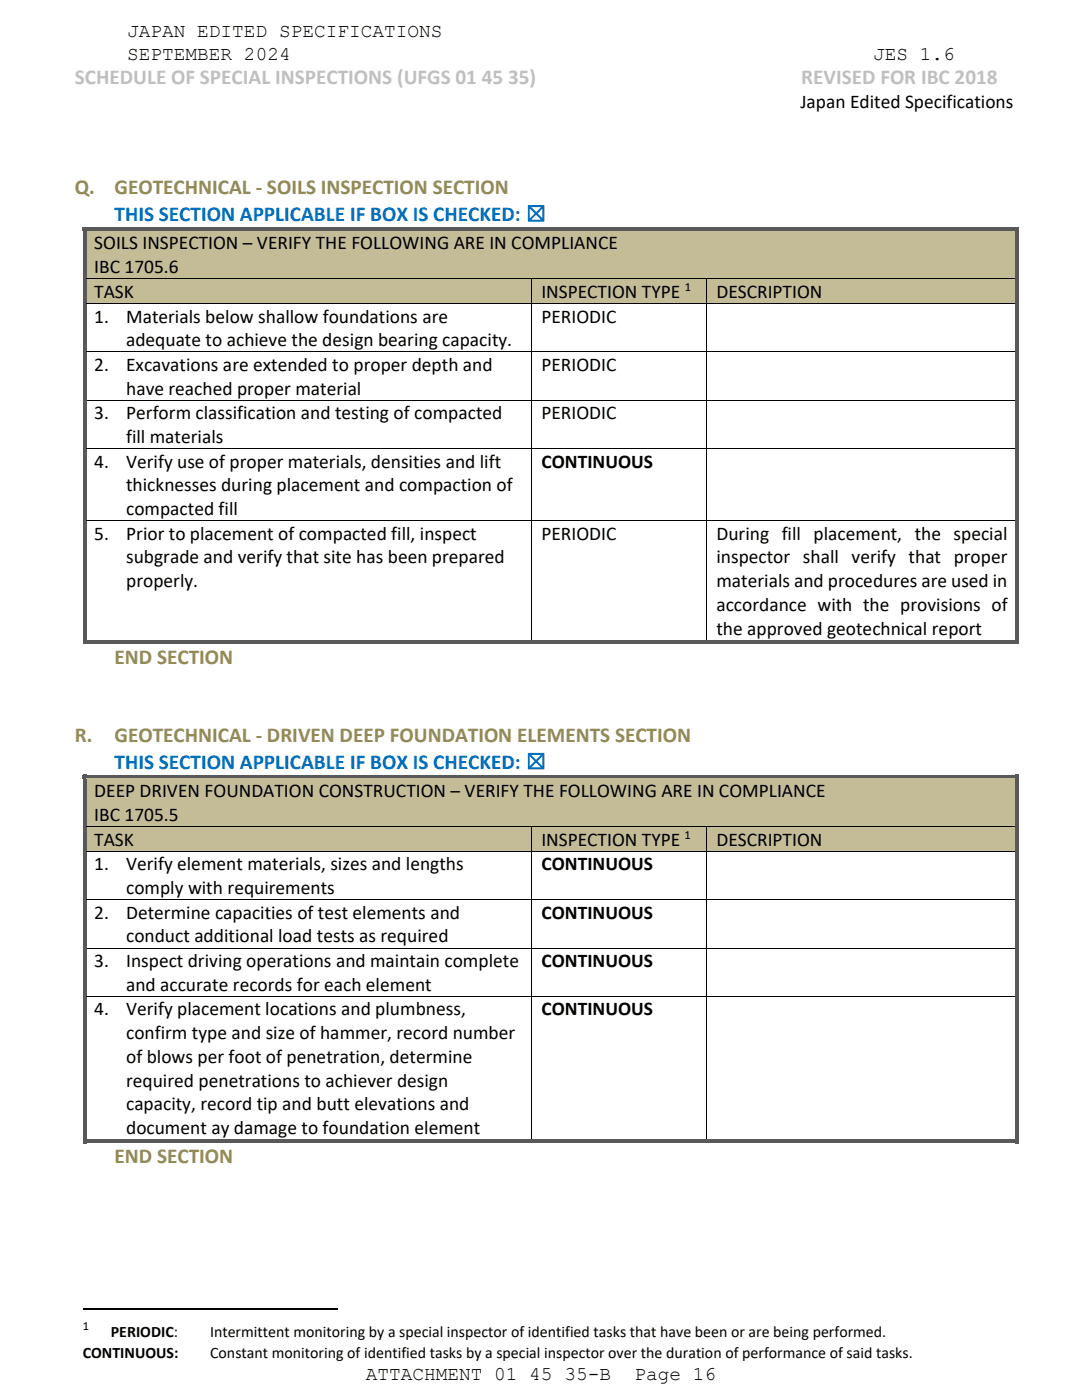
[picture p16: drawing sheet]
<svg xmlns="http://www.w3.org/2000/svg" width="216mm" height="279mm" viewBox="0 0 216 279" stroke-linecap="round" stroke-linejoin="round" font-family="sans-serif">
<defs><g id="words">
<g font-size="4.2" fill="#bfbfbf">
<text x="14.9" y="16.7">SCHEDULE OF SPECIAL INSPECTIONS (UFGS 01</text>
<text x="96.2" y="16.7">45</text>
<text x="101.4" y="16.7">35)</text>
<text x="159.9" y="16.7">REVISED FOR IBC 2018</text>
</g>
<g font-size="4.2" fill="#948a54">
<text x="14.9" y="38.7">Q.</text>
<text x="22.9" y="38.7">GEOTECHNICAL ‐ SOILS INSPECTION SECTION</text>
<text x="22.9" y="132.5">END SECTION</text>
<text x="14.9" y="148">R.</text>
<text x="22.9" y="148">GEOTECHNICAL ‐ DRIVEN DEEP FOUNDATION ELEMENTS SECTION</text>
<text x="22.9" y="232.2">END SECTION</text>
</g>
<g font-size="4.2" fill="#0070c0">
<text x="22.9" y="44.1">THIS SECTION APPLICABLE IF BOX IS CHECKED: ☒</text>
<text x="22.9" y="153.4">THIS SECTION APPLICABLE IF BOX IS CHECKED: ☒</text>
</g>
<g font-size="3.9">
<text x="25.4" y="12">SEPTEMBER 2024</text>
<text x="25.4" y="7.3">JAPAN EDITED SPECIFICATIONS</text>
<text x="174.2" y="12">JES 1.6</text>
<text x="159.7" y="21.5">Japan Edited Specifications</text>
<text x="18.8" y="49.8">SOILS INSPECTION – VERIFY THE FOLLOWING ARE IN COMPLIANCE</text>
<text x="18.8" y="54.5">IBC 1705.6</text>
<text x="18.8" y="59.4">TASK</text>
<text x="108" y="59.4">INSPECTION TYPE</text>
<text x="143" y="59.4">DESCRIPTION</text>
<text x="18.8" y="64.4">1.</text>
<text x="25.2" y="64.4">Materials below shallow foundations are</text>
<text x="108" y="64.4">PERIODIC</text>
<text x="25.2" y="69.1">adequate to achieve the design bearing capacity.</text>
<text x="18.8" y="74">2.</text>
<text x="25.2" y="74">Excavations are extended to proper depth and</text>
<text x="108" y="74">PERIODIC</text>
<text x="18.8" y="83.7">3.</text>
<text x="25.2" y="83.7">Perform classification and testing of compacted</text>
<text x="25.2" y="78.7">have reached proper material</text>
<text x="108" y="83.7">PERIODIC</text>
<text x="25.2" y="88.4">fill materials</text>
<text x="18.8" y="93.3">4.</text>
<text x="25.2" y="93.3">Verify use of proper materials, densities and lift</text>
<text x="108" y="93.3">CONTINUOUS</text>
<text x="25.2" y="98">thicknesses during placement and compaction of</text>
<text x="18.8" y="107.7">5.</text>
<text x="25.2" y="107.7">Prior to placement of compacted fill, inspect</text>
<text x="25.2" y="102.8">compacted fill</text>
<text x="108" y="107.7">PERIODIC</text>
<text x="143" y="107.7">During fill placement, the special</text>
<text x="25.2" y="112.4">subgrade and verify that site has been prepared</text>
<text x="143" y="112.4">inspector shall verify that proper</text>
<text x="25.2" y="117.2">properly.</text>
<text x="143" y="117.2">materials and procedures are used in</text>
<text x="143" y="121.9">accordance with the provisions of</text>
<text x="143" y="126.6">the approved geotechnical report</text>
<text x="18.8" y="159.1">DEEP DRIVEN FOUNDATION CONSTRUCTION – VERIFY THE FOLLOWING ARE IN COMPLIANCE</text>
<text x="18.8" y="163.9">IBC 1705.5</text>
<text x="18.8" y="168.8">TASK</text>
<text x="18.8" y="173.7">1.</text>
<text x="25.2" y="173.7">Verify element materials, sizes and lengths</text>
<text x="108" y="168.8">INSPECTION TYPE</text>
<text x="108" y="173.7">CONTINUOUS</text>
<text x="143" y="168.8">DESCRIPTION</text>
<text x="25.2" y="178.4">comply with requirements</text>
<text x="18.8" y="183.3">2.</text>
<text x="25.2" y="183.3">Determine capacities of test elements and</text>
<text x="108" y="183.3">CONTINUOUS</text>
<text x="25.2" y="188.1">conduct additional load tests as required</text>
<text x="18.8" y="193">3.</text>
<text x="25.2" y="193">Inspect driving operations and maintain complete</text>
<text x="25.2" y="197.7">and accurate records for each element</text>
<text x="108" y="193">CONTINUOUS</text>
<text x="18.8" y="202.6">4.</text>
<text x="25.2" y="202.6">Verify placement locations and plumbness,</text>
<text x="108" y="202.6">CONTINUOUS</text>
<text x="25.2" y="207.4">confirm type and size of hammer, record number</text>
<text x="25.2" y="212.1">of blows per foot of penetration, determine</text>
<text x="25.2" y="216.9">required penetrations to achiever design</text>
<text x="25.2" y="221.6">capacity, record tip and butt elevations and</text>
<text x="25.2" y="226.3">document ay damage to foundation element</text>
<text x="73" y="275.3">ATTACHMENT 01 45 35-B</text>
<text x="126.6" y="275.3">Page 16</text>
</g>
<g font-size="3.2">
<text x="22.1" y="266.8">PERIODIC:</text>
<text x="41.9" y="266.8">Intermittent monitoring by a special inspector of identified tasks that have been or are being performed.</text>
<text x="16.5" y="270.9">CONTINUOUS:</text>
<text x="41.9" y="270.9">Constant monitoring of identified tasks by a special inspector over the duration of performance of said tasks.</text>
</g>
<g font-size="2.5">
<text x="136.6" y="58">1</text>
<text x="136.6" y="167.4">1</text>
<text x="16.5" y="265.4">1</text>
</g>
</g></defs>
<g fill="#c4bc96">
<path d="M17.3 46.1h185.3v9.5h-185.3z"/>
<path d="M18.8 46.1h182.3v4.7h-182.3z"/>
<path d="M18.8 50.8h182.3v4.8h-182.3z"/>
</g>
<g fill="#595959">
<path d="M16.5 45.3h.8v.8h-.8z"/>
<path d="M16.5 45.3h186.1v.8h-186.1z"/>
</g>
<path d="M17.3 46.1h185.3" fill="none" stroke="#c4bc96" stroke-width=".2"/>
<g fill="#595959">
<path d="M202.6 45.3h.7v.8h-.7z"/>
<path d="M16.5 46.1h.8v9.5h-.8z"/>
<path d="M202.6 46.1h.7v9.5h-.7z"/>
</g>
<g fill="#c4bc96">
<path d="M17.3 55.8h88.7v4.7h-88.7z"/>
<path d="M18.8 55.8h85.4v4.7h-85.4z"/>
<path d="M106.2 55.8h34.8v4.7h-34.8z"/>
<path d="M108 55.8h31.1v4.7h-31.1z"/>
<path d="M141.1 55.8h61.5v4.7h-61.5z"/>
<path d="M143 55.8h58.1v4.7h-58.1z"/>
</g>
<path d="M16.5 55.6h.8v.2h-.8z" fill="#595959"/>
<path d="M17.3 55.7h185.3" fill="none" stroke="#000" stroke-width=".2"/>
<g fill="#595959">
<path d="M202.6 55.6h.7v.2h-.7z"/>
<path d="M16.5 55.8h.8v4.7h-.8z"/>
</g>
<path d="M106.1 55.8v4.7M141.1 55.8v4.7" fill="none" stroke="#000" stroke-width=".2"/>
<g fill="#595959">
<path d="M202.6 55.8h.7v4.7h-.7z"/>
<path d="M16.5 60.5h.8v.2h-.8z"/>
</g>
<path d="M17.3 60.6h185.3" fill="none" stroke="#000" stroke-width=".2"/>
<g fill="#595959">
<path d="M202.6 60.5h.7v.2h-.7z"/>
<path d="M16.5 60.7h.8v9.4h-.8z"/>
</g>
<path d="M106.1 60.7v9.4M141.1 60.7v9.4" fill="none" stroke="#000" stroke-width=".2"/>
<g fill="#595959">
<path d="M202.6 60.7h.7v9.4h-.7z"/>
<path d="M16.5 70.1h.8v.2h-.8z"/>
</g>
<path d="M17.3 70.2h185.3" fill="none" stroke="#000" stroke-width=".2"/>
<g fill="#595959">
<path d="M202.6 70.1h.7v.2h-.7z"/>
<path d="M16.5 70.3h.8v9.5h-.8z"/>
</g>
<path d="M106.1 70.3v9.5M141.1 70.3v9.5" fill="none" stroke="#000" stroke-width=".2"/>
<g fill="#595959">
<path d="M202.6 70.3h.7v9.5h-.7z"/>
<path d="M16.5 79.8h.8v.2h-.8z"/>
</g>
<path d="M17.3 79.9h185.3" fill="none" stroke="#000" stroke-width=".2"/>
<g fill="#595959">
<path d="M202.6 79.8h.7v.2h-.7z"/>
<path d="M16.5 80h.8v9.5h-.8z"/>
</g>
<path d="M106.1 80v9.5M141.1 80v9.5" fill="none" stroke="#000" stroke-width=".2"/>
<g fill="#595959">
<path d="M202.6 80h.7v9.5h-.7z"/>
<path d="M16.5 89.5h.8v.1h-.8z"/>
</g>
<path d="M17.3 89.5h185.3" fill="none" stroke="#000" stroke-width=".2"/>
<g fill="#595959">
<path d="M202.6 89.5h.7v.1h-.7z"/>
<path d="M16.5 89.6h.8v14.2h-.8z"/>
</g>
<path d="M106.1 89.6v14.2M141.1 89.6v14.2" fill="none" stroke="#000" stroke-width=".2"/>
<g fill="#595959">
<path d="M202.6 89.6h.7v14.2h-.7z"/>
<path d="M16.5 103.8h.8v.2h-.8z"/>
</g>
<path d="M17.3 103.9h185.3" fill="none" stroke="#000" stroke-width=".2"/>
<g fill="#595959">
<path d="M202.6 103.8h.7v.2h-.7z"/>
<path d="M16.5 104h.8v24.5h-.8z"/>
<path d="M16.5 127.7h89.5v.8h-89.5z"/>
</g>
<path d="M106.1 104v23.7" fill="none" stroke="#000" stroke-width=".2"/>
<path d="M106 127.7h35v.8h-35z" fill="#595959"/>
<path d="M141.1 104v23.7" fill="none" stroke="#000" stroke-width=".2"/>
<g fill="#595959">
<path d="M141 127.7h.8v.8h-.8z"/>
<path d="M141.8 127.7h60.8v.8h-60.8z"/>
<path d="M202.6 104h.7v24.5h-.7z"/>
<path d="M202.6 127.7h.7v.8h-.7z"/>
</g>
<g fill="#c4bc96">
<path d="M17.3 155.4h185.3v9.5h-185.3z"/>
<path d="M18.8 155.4h182.3v4.8h-182.3z"/>
<path d="M18.8 160.2h182.3v4.7h-182.3z"/>
</g>
<g fill="#595959">
<path d="M16.5 154.6h.8v.8h-.8z"/>
<path d="M16.5 154.6h186.1v.8h-186.1z"/>
</g>
<path d="M17.3 155.4h185.3" fill="none" stroke="#c4bc96" stroke-width=".2"/>
<g fill="#595959">
<path d="M202.6 154.6h.7v.8h-.7z"/>
<path d="M16.5 155.4h.8v9.5h-.8z"/>
<path d="M202.6 155.4h.7v9.5h-.7z"/>
</g>
<g fill="#c4bc96">
<path d="M17.3 165.1h88.7v4.7h-88.7z"/>
<path d="M18.8 165.1h85.4v4.7h-85.4z"/>
<path d="M106.2 165.1h34.8v4.7h-34.8z"/>
<path d="M108 165.1h31.1v4.7h-31.1z"/>
<path d="M141.1 165.1h61.5v4.7h-61.5z"/>
<path d="M143 165.1h58.1v4.7h-58.1z"/>
</g>
<path d="M16.5 164.9h.8v.2h-.8z" fill="#595959"/>
<path d="M17.3 165h185.3" fill="none" stroke="#000" stroke-width=".2"/>
<g fill="#595959">
<path d="M202.6 164.9h.7v.2h-.7z"/>
<path d="M16.5 165.1h.8v4.7h-.8z"/>
</g>
<path d="M106.1 165.1v4.7M141.1 165.1v4.7" fill="none" stroke="#000" stroke-width=".2"/>
<g fill="#595959">
<path d="M202.6 165.1h.7v4.7h-.7z"/>
<path d="M16.5 169.8h.8v.2h-.8z"/>
</g>
<path d="M17.3 169.9h185.3" fill="none" stroke="#000" stroke-width=".2"/>
<g fill="#595959">
<path d="M202.6 169.8h.7v.2h-.7z"/>
<path d="M16.5 170h.8v9.5h-.8z"/>
</g>
<path d="M106.1 170v9.5M141.1 170v9.5" fill="none" stroke="#000" stroke-width=".2"/>
<g fill="#595959">
<path d="M202.6 170h.7v9.5h-.7z"/>
<path d="M16.5 179.5h.8v.2h-.8z"/>
</g>
<path d="M17.3 179.6h185.3" fill="none" stroke="#000" stroke-width=".2"/>
<g fill="#595959">
<path d="M202.6 179.5h.7v.2h-.7z"/>
<path d="M16.5 179.7h.8v9.4h-.8z"/>
</g>
<path d="M106.1 179.7v9.4M141.1 179.7v9.4" fill="none" stroke="#000" stroke-width=".2"/>
<g fill="#595959">
<path d="M202.6 179.7h.7v9.4h-.7z"/>
<path d="M16.5 189.1h.8v.2h-.8z"/>
</g>
<path d="M17.3 189.2h185.3" fill="none" stroke="#000" stroke-width=".2"/>
<g fill="#595959">
<path d="M202.6 189.1h.7v.2h-.7z"/>
<path d="M16.5 189.3h.8v9.5h-.8z"/>
</g>
<path d="M106.1 189.3v9.5M141.1 189.3v9.5" fill="none" stroke="#000" stroke-width=".2"/>
<g fill="#595959">
<path d="M202.6 189.3h.7v9.5h-.7z"/>
<path d="M16.5 198.8h.8v.1h-.8z"/>
</g>
<path d="M17.3 198.9h185.3" fill="none" stroke="#000" stroke-width=".2"/>
<g fill="#595959">
<path d="M202.6 198.8h.7v.1h-.7z"/>
<path d="M16.5 198.9h.8v29.3h-.8z"/>
<path d="M16.5 227.4h89.5v.8h-89.5z"/>
</g>
<path d="M106.1 198.9v28.5" fill="none" stroke="#000" stroke-width=".2"/>
<path d="M106 227.4h35v.8h-35z" fill="#595959"/>
<path d="M141.1 198.9v28.5" fill="none" stroke="#000" stroke-width=".2"/>
<g fill="#595959">
<path d="M141 227.4h.8v.8h-.8z"/>
<path d="M141.8 227.4h60.8v.8h-60.8z"/>
<path d="M202.6 198.9h.7v29.3h-.7z"/>
<path d="M202.6 227.4h.7v.8h-.7z"/>
</g>
<path d="M16.5 261.3h50.8" fill="none" stroke="#000" stroke-width=".25"/>
<use href="#words"/>
</svg>
